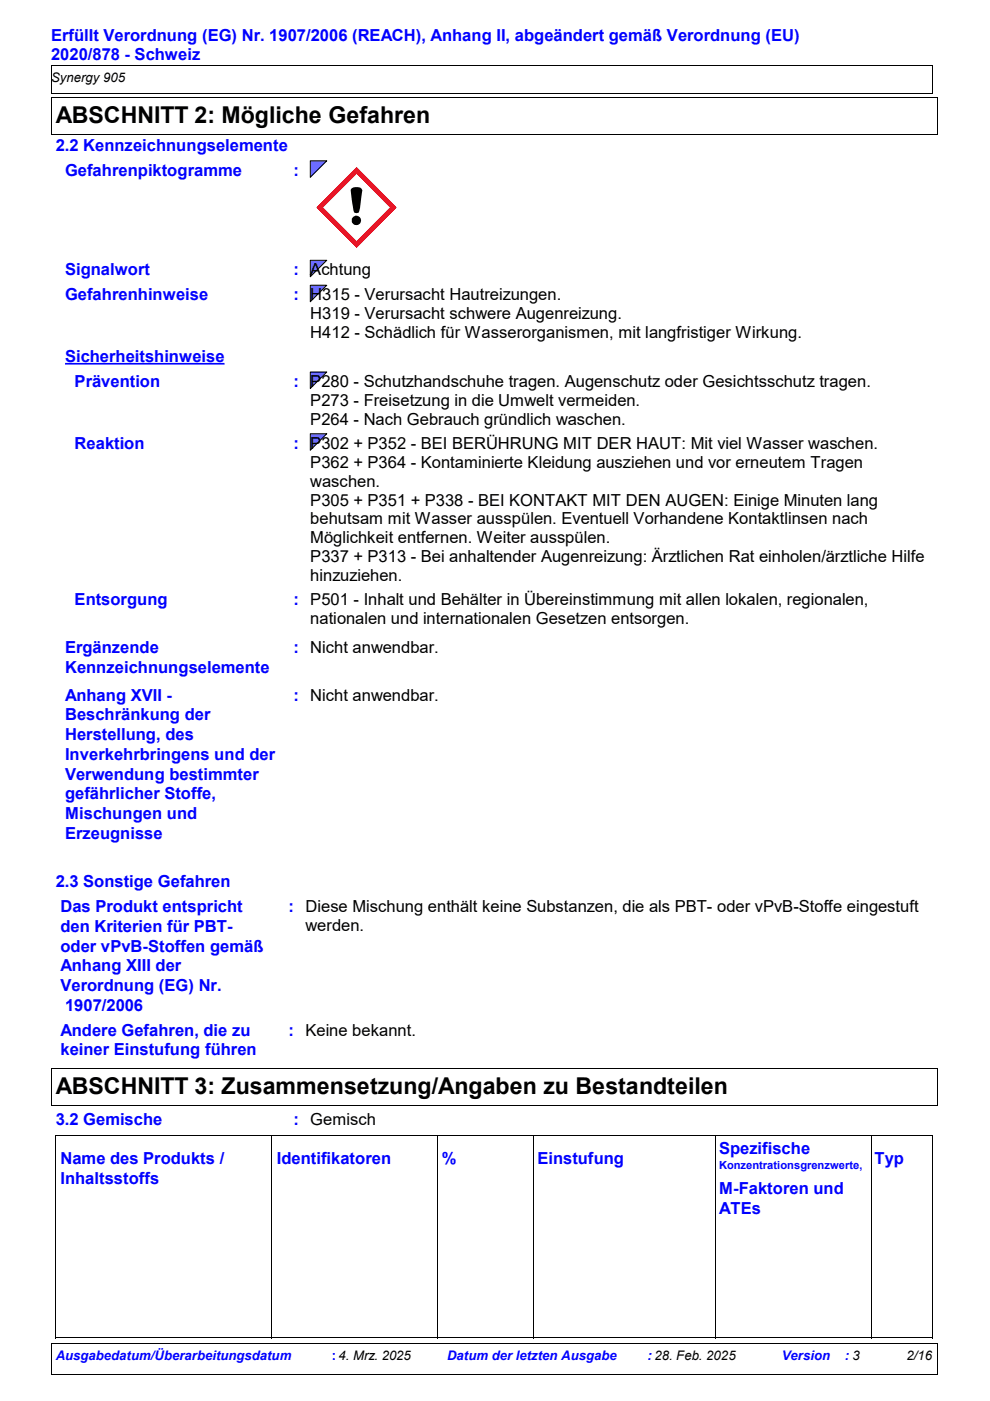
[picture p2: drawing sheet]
<svg xmlns="http://www.w3.org/2000/svg" width="210mm" height="297mm" viewBox="0 0 210 297" stroke-linecap="round" stroke-linejoin="round" font-family="sans-serif">
<defs><g id="words">
<g font-size="4.9">
<text x="11.8" y="26.1">ABSCHNITT 2: Mögliche Gefahren</text>
<text x="11.8" y="231.9">ABSCHNITT 3: Zusammensetzung/Angaben zu Bestandteilen</text>
</g>
<g font-size="3.5" fill="#00f">
<text x="10.8" y="8.6">Erfüllt Verordnung (EG) Nr. 1907/2006 (REACH), Anhang II, abgeändert gemäß Verordnung (EU)</text>
<text x="10.8" y="12.8">2020/878 - Schweiz</text>
<text x="11.8" y="32">2.2 Kennzeichnungselemente</text>
<text x="13.8" y="37.3">Gefahrenpiktogramme</text>
<text x="62.2" y="37.3">:</text>
<text x="13.8" y="58.4">Signalwort</text>
<text x="62.2" y="58.4">:</text>
<text x="13.8" y="63.6">Gefahrenhinweise</text>
<text x="62.2" y="63.6">:</text>
<text x="13.8" y="76.8">Sicherheitshinweise</text>
<text x="15.8" y="82">Prävention</text>
<text x="62.2" y="82">:</text>
<text x="15.8" y="95.1">Reaktion</text>
<text x="62.2" y="95.1">:</text>
<text x="15.8" y="128.3">Entsorgung</text>
<text x="62.2" y="128.3">: P501 - Inhalt und Behälter in Übereinstimmung mit allen lokalen, regionalen,</text>
<text x="13.8" y="138.5">Ergänzende</text>
<text x="13.8" y="142.7">Kennzeichnungselemente</text>
<text x="62.2" y="138.5">: Nicht anwendbar.</text>
<text x="13.8" y="148.5">Anhang XVII -</text>
<text x="62.2" y="148.5">: Nicht anwendbar.</text>
<text x="13.8" y="152.7">Beschränkung der</text>
<text x="13.8" y="156.9">Herstellung, des</text>
<text x="13.8" y="161.1">Inverkehrbringens und der</text>
<text x="13.8" y="165.3">Verwendung bestimmter</text>
<text x="13.8" y="169.5">gefährlicher Stoffe,</text>
<text x="13.8" y="173.7">Mischungen und</text>
<text x="13.8" y="177.8">Erzeugnisse</text>
<text x="11.8" y="188.1">2.3 Sonstige Gefahren</text>
<text x="12.8" y="193.4">Das Produkt entspricht</text>
<text x="12.8" y="197.6">den Kriterien für PBT-</text>
<text x="61.2" y="193.4">: Diese Mischung enthält keine Substanzen, die als PBT- oder vPvB-Stoffe eingestuft</text>
<text x="12.8" y="201.7">oder vPvB-Stoffen gemäß</text>
<text x="12.8" y="205.9">Anhang XIII der</text>
<text x="12.8" y="210.1">Verordnung (EG) Nr.</text>
<text x="13.8" y="214.3">1907/2006</text>
<text x="12.8" y="219.6">Andere Gefahren, die zu</text>
<text x="61.2" y="219.6">: Keine bekannt.</text>
<text x="12.8" y="223.8">keiner Einstufung führen</text>
<text x="11.8" y="238.6">3.2 Gemische</text>
<text x="62.2" y="238.6">: Gemisch</text>
<text x="152.5" y="244.7">Spezifische</text>
<text x="12.8" y="246.8">Name des Produkts /</text>
<text x="12.8" y="251">Inhaltsstoffs</text>
<text x="58.7" y="246.8">Identifikatoren</text>
<text x="93.7" y="246.8">%</text>
<text x="113.9" y="246.8">Einstufung</text>
<text x="185.4" y="246.8">Typ</text>
<text x="152.5" y="253.1">M-Faktoren und</text>
<text x="152.5" y="257.3">ATEs</text>
</g>
<g font-size="3.5">
<text x="65.8" y="58.4">Achtung</text>
<text x="65.8" y="63.6">H315 - Verursacht Hautreizungen.</text>
<text x="65.8" y="67.7">H319 - Verursacht schwere Augenreizung.</text>
<text x="65.8" y="71.7">H412 - Schädlich für Wasserorganismen, mit langfristiger Wirkung.</text>
<text x="65.8" y="82">P280 - Schutzhandschuhe tragen. Augenschutz oder Gesichtsschutz tragen.</text>
<text x="65.8" y="86.1">P273 - Freisetzung in die Umwelt vermeiden.</text>
<text x="65.8" y="90.1">P264 - Nach Gebrauch gründlich waschen.</text>
<text x="65.8" y="95.1">P302 + P352 - BEI BERÜHRUNG MIT DER HAUT: Mit viel Wasser waschen.</text>
<text x="65.8" y="99.1">P362 + P364 - Kontaminierte Kleidung ausziehen und vor erneutem Tragen</text>
<text x="65.8" y="103.2">waschen.</text>
<text x="65.8" y="107.2">P305 + P351 + P338 - BEI KONTAKT MIT DEN AUGEN: Einige Minuten lang</text>
<text x="65.8" y="111.2">behutsam mit Wasser ausspülen. Eventuell Vorhandene Kontaktlinsen nach</text>
<text x="65.8" y="115.2">Möglichkeit entfernen. Weiter ausspülen.</text>
<text x="65.8" y="119.2">P337 + P313 - Bei anhaltender Augenreizung: Ärztlichen Rat einholen/ärztliche Hilfe</text>
<text x="65.8" y="123.3">hinzuziehen.</text>
<text x="65.8" y="132.4">nationalen und internationalen Gesetzen entsorgen.</text>
<text x="64.8" y="197.4">werden.</text>
</g>
<g font-size="2.8">
<text x="10.8" y="17.4">Synergy 905</text>
<text x="192.2" y="288.4">2/16</text>
</g>
<g font-size="2.8" fill="#00f">
<text x="11.8" y="288.4">Ausgabedatum/Überarbeitungsdatum</text>
<text x="70.3" y="288.4">: 4. Mrz. 2025</text>
<text x="94.8" y="288.4">Datum der letzten Ausgabe</text>
<text x="137.3" y="288.4">: 28. Feb. 2025</text>
<text x="165.7" y="288.4">Version</text>
<text x="179.1" y="288.4">: 3</text>
</g>
<text font-size="2.4" fill="#00f" x="152.5" y="247.9">Konzentrationsgrenzwerte,</text>
</g></defs>
<path d="M10.8 13.9h186.9v5.9h-186.9M10.9 13.8v6M10.8 20.7h187.9M10.8 28.5h187.9M10.9 20.6v7.9M198.7 20.6v7.9" fill="none" stroke="#000" stroke-width=".21"/>
<g fill="#000">
<path d="M10.7 13.8h.2v.2h-.2zM10.7 19.8h.3v.1h-.3zM10.7 13.8h.3v.1h-.3zM10.7 19.7h.2v.2h-.2zM197.6 13.8h.2v.2h-.2zM197.6 13.8h.2v.1h-.2zM197.6 19.8h.2v.1h-.2zM197.6 19.7h.2v.2h-.2zM10.7 20.6h.2v.2h-.2zM10.7 28.4h.3v.2h-.3zM10.7 20.6h.3v.1h-.3zM10.7 28.4h.2v.2h-.2z"/>
<path d="M198.6 20.6h.2v.2h-.2zM198.6 20.6h.2v.1h-.2zM198.6 28.4h.2v.2h-.2z"/>
</g>
<path d="M75.6 35.5l8.4 8.5-8.4 8.5-8.4-8.5z" fill-rule="evenodd" fill="#fff"/>
<path d="M75.6 35.4l-8.5 8.6 8.5 8.5 8.5-8.5zM75.6 36.9l7.1 7.1-7.1 7.1-7.1-7.1z" fill-rule="evenodd" fill="#f00"/>
<g fill="#000">
<path d="M74.6 39.9l.7-.2h.6l.5 .1 .4 .5-.7 4.6a.6 .6 0 0 1-.5 .3 .6 .6 0 0 1-.6-.4l-.6-4.4z" fill-rule="evenodd"/>
<circle cx="75.6" cy="46.7" r="1"/>
</g>
<path d="M65.8 34.1h3.5l-3.5 3.5z" fill="#00c8ff" stroke="#000" stroke-width=".21"/>
<path d="M13.8 77.1h33.8" fill="none" stroke="#00f" stroke-width=".37"/>
<g fill="#00c8ff" stroke="#000" stroke-width=".21">
<path d="M65.8 55.2h3.5l-3.5 3.5z"/>
<path d="M65.8 60.5h3.5l-3.5 3.5z"/>
<path d="M65.8 78.9h3.5l-3.5 3.5z"/>
<path d="M65.8 92h3.5l-3.5 3.5z"/>
</g>
<g fill="none" stroke="#000" stroke-width=".21">
<path d="M10.8 226.5h187.9M10.8 234.3h187.9M10.9 226.5v7.9M198.7 226.5v7.9M11.8 240.7h185.9M11.8 240.7v43.1M57.7 240.9v42.8M92.8 240.9v42.8M113 240.9v42.8M151.7 240.8v42.9M184.7 240.8v42.9M197.7 240.7v43.1"/>
<path d="M10.8 284.9h187.9M10.8 291.3h187.9M10.9 284.9v6.5M11.8 283.5h185.9M198.7 284.9v6.5"/>
</g>
<g fill="#000">
<path d="M10.7 226.4h.2v.2h-.2zM10.7 234.3h.3v.2h-.3zM10.7 226.4h.3v.2h-.3zM10.7 234.2h.2v.3h-.2zM198.6 226.4h.2v.2h-.2zM198.6 234.3h.2v.2h-.2zM198.6 234.2h.2v.3h-.2zM11.7 240.6h.2v.2h-.2zM57.5 240.8h.3v.2h-.3zM92.7 240.8h.2v.2h-.2zM112.9 240.8h.2v.2h-.2zM151.6 240.7h.2v.1h-.2z"/>
<path d="M184.6 240.7h.2v.1h-.2zM197.6 240.6h.2v.2h-.2zM10.7 284.8h.2v.2h-.2zM10.7 291.3h.3v.1h-.3zM10.7 284.8h.3v.2h-.3zM10.7 291.2h.2v.2h-.2zM11.7 283.7h.2v.2h-.2zM11.7 283.4h.2v.2h-.2zM57.5 283.7h.3v.1h-.3zM92.7 283.7h.2v.1h-.2zM112.9 283.7h.2v.1h-.2zM151.6 283.7h.2v.1h-.2z"/>
<path d="M184.6 283.7h.2v.1h-.2zM197.6 283.4h.2v.2h-.2zM197.6 283.7h.2v.2h-.2zM198.6 284.8h.2v.2h-.2zM198.6 291.3h.2v.1h-.2zM198.6 291.2h.2v.2h-.2z"/>
</g>
<use href="#words"/>
</svg>
